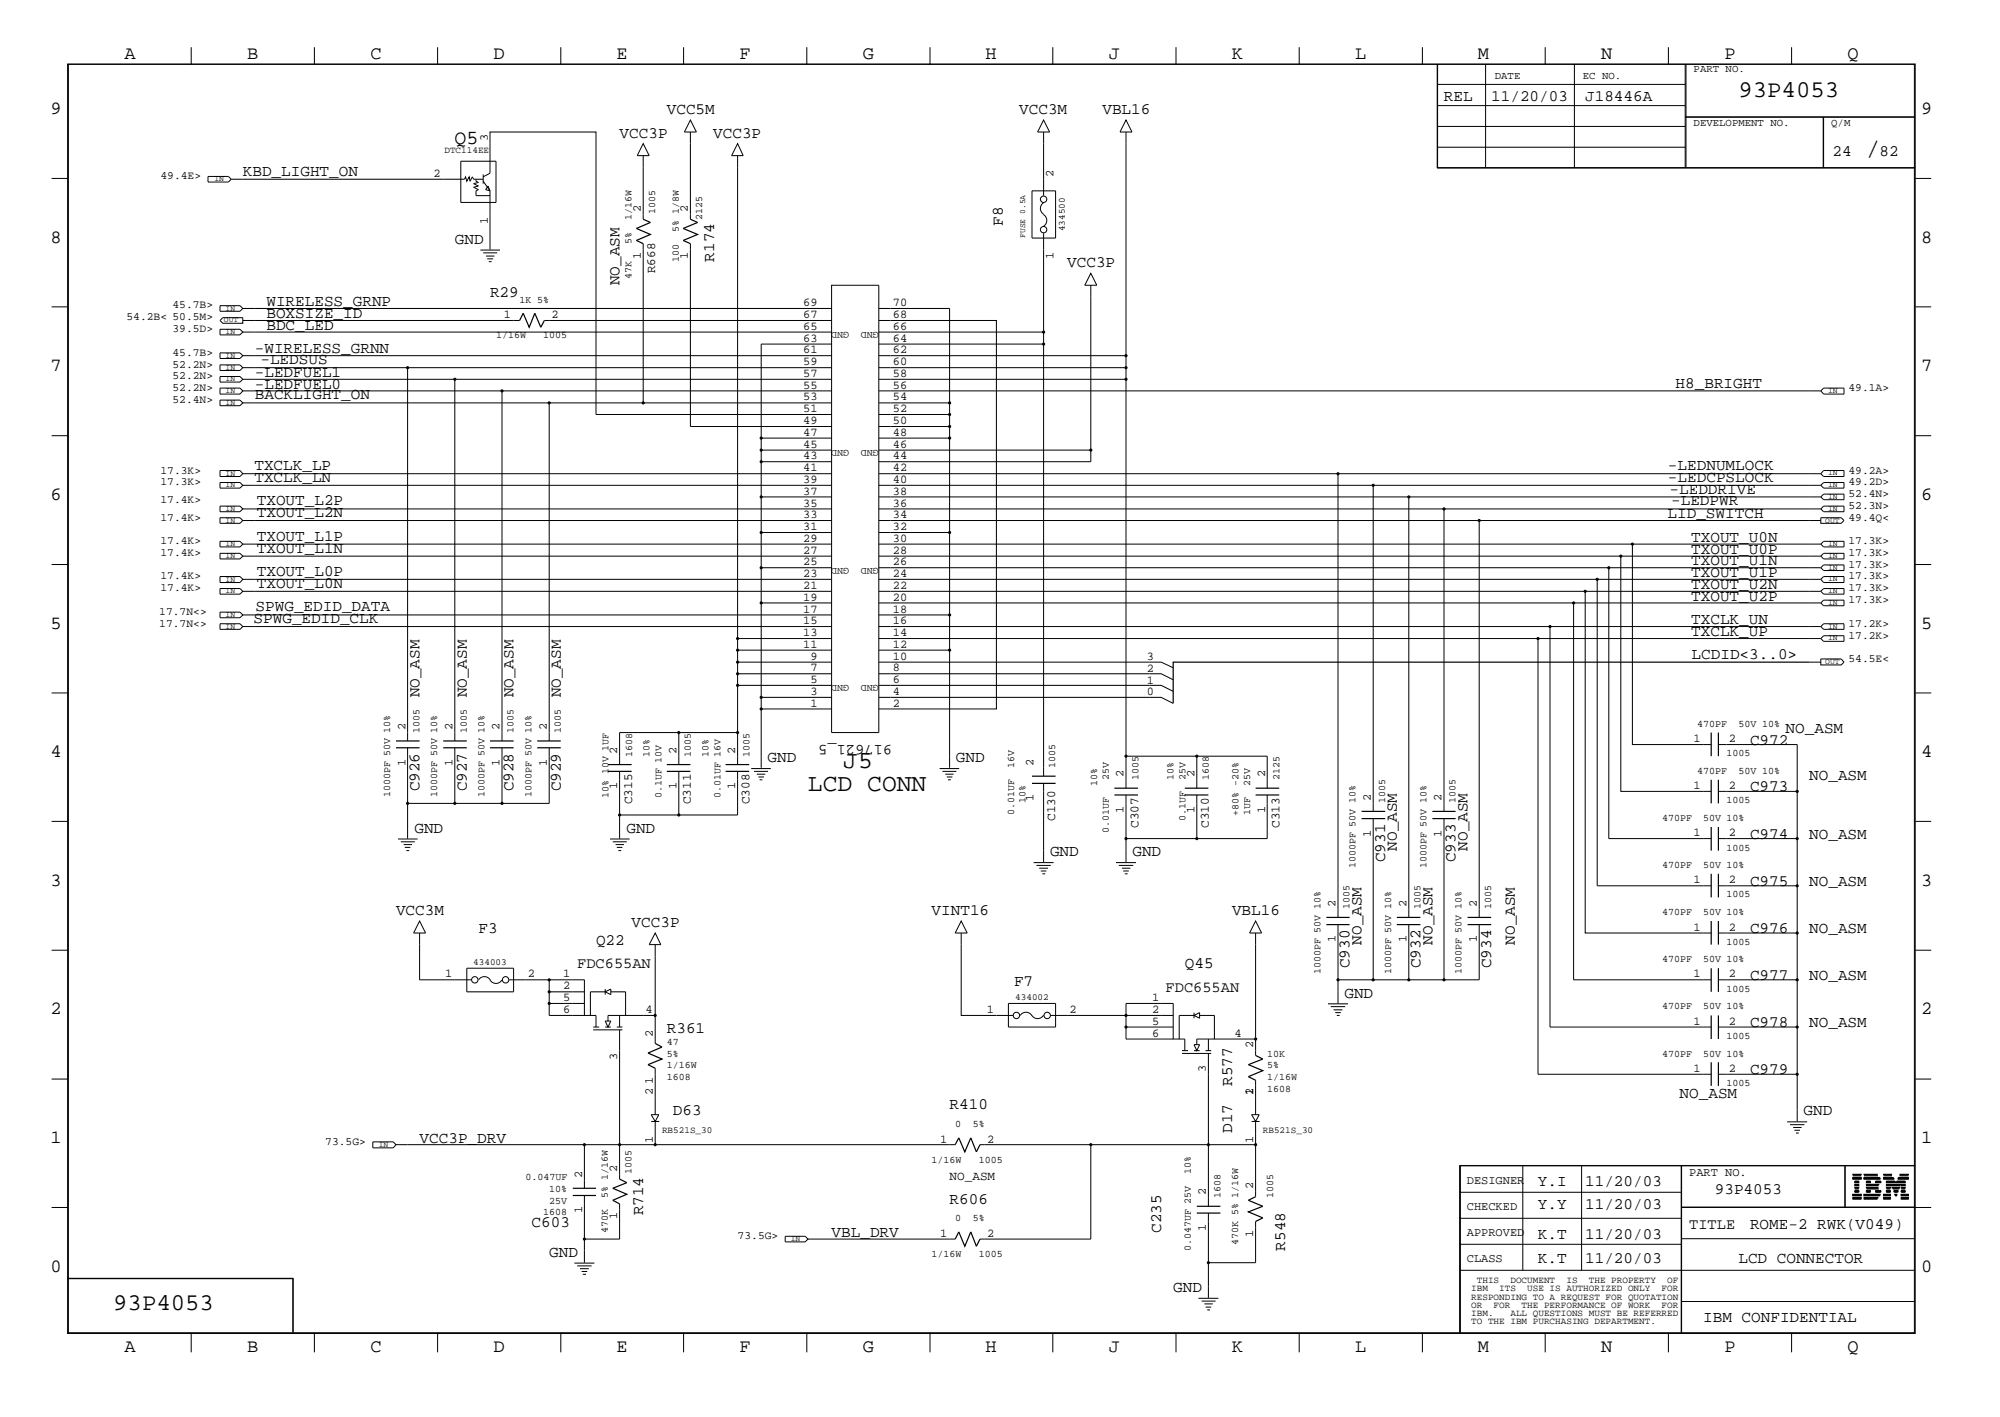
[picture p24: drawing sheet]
<svg xmlns="http://www.w3.org/2000/svg" width="423mm" height="300mm" viewBox="0 0 423 300" stroke-linecap="round" stroke-linejoin="round" font-family="sans-serif">
<defs><g id="words">
<g font-size="5.2">
<text x="395" y="32.9">/</text>
<text x="171" y="167.5">LCD CONN</text>
<text x="178.5" y="162.5">J5</text>
</g>
<g font-size="5.1">
<text x="368" y="20.5">93P4053</text>
<text x="24" y="277.2">93P4053</text>
</g>
<text font-size="4.2" x="96.2" y="30.4">Q5</text>
<g font-size="4">
<text x="26.3" y="12.5">A</text>
<text x="52.3" y="12.5">B</text>
<text x="78.4" y="12.5">C</text>
<text x="104.5" y="12.5">D</text>
<text x="130.5" y="12.5">E</text>
<text x="156.5" y="12.5">F</text>
<text x="182.6" y="12.5">G</text>
<text x="208.6" y="12.5">H</text>
<text x="234.7" y="12.5">J</text>
<text x="260.8" y="12.5">K</text>
<text x="286.9" y="12.5">L</text>
<text x="312.8" y="12.5">M</text>
<text x="338.9" y="12.5">N</text>
<text x="365" y="12.5">P</text>
<text x="391.1" y="12.5">Q</text>
<text x="10.7" y="24.1">9</text>
<text x="406.7" y="24.1">9</text>
<text x="10.7" y="51.4">8</text>
<text x="406.7" y="51.4">8</text>
<text x="10.7" y="78.6">7</text>
<text x="406.7" y="78.6">7</text>
<text x="10.7" y="105.8">6</text>
<text x="406.7" y="105.8">6</text>
<text x="10.7" y="133.1">5</text>
<text x="406.7" y="133.1">5</text>
<text x="10.7" y="160.2">4</text>
<text x="406.7" y="160.2">4</text>
<text x="10.7" y="187.5">3</text>
<text x="406.7" y="187.5">3</text>
<text x="10.7" y="214.6">2</text>
<text x="406.7" y="214.6">2</text>
<text x="10.7" y="241.9">1</text>
<text x="406.7" y="241.9">1</text>
<text x="10.7" y="269.2">0</text>
<text x="406.7" y="269.2">0</text>
<text x="26.3" y="286.2">A</text>
<text x="52.3" y="286.2">B</text>
<text x="78.4" y="286.2">C</text>
<text x="104.5" y="286.2">D</text>
<text x="130.5" y="286.2">E</text>
<text x="156.5" y="286.2">F</text>
<text x="182.6" y="286.2">G</text>
<text x="208.6" y="286.2">H</text>
<text x="234.7" y="286.2">J</text>
<text x="260.8" y="286.2">K</text>
<text x="286.9" y="286.2">L</text>
<text x="312.8" y="286.2">M</text>
<text x="338.9" y="286.2">N</text>
<text x="365" y="286.2">P</text>
<text x="391.1" y="286.2">Q</text>
</g>
<g font-size="3.4">
<text x="305.6" y="21.4">REL</text>
<text x="315.6" y="21.4">11/20/03</text>
<text x="335.5" y="21.4">J18446A</text>
<text x="131.1" y="29.2">VCC3P</text>
<text x="141.1" y="24.2">VCC5M</text>
<text x="151" y="29.2">VCC3P</text>
<text x="215.7" y="24.2">VCC3M</text>
<text x="233.3" y="24.2">VBL16</text>
<text x="387.9" y="32.9">24</text>
<text x="397.8" y="32.9">82</text>
<text x="51.4" y="37.2">KBD_LIGHT_ON</text>
<text x="212.3" y="47.8" transform="rotate(-90 212.3 47.8)">F8</text>
<text x="96.3" y="51.6">GND</text>
<text x="151.1" y="55.4" transform="rotate(-90 151.1 55.4)">R174</text>
<text x="225.9" y="56.6">VCC3P</text>
<text x="56.4" y="64.9">WIRELESS_GRNP</text>
<text x="103.7" y="62.8">R29</text>
<text x="131.1" y="60.4" transform="rotate(-90 131.1 60.4)">NO_ASM</text>
<text x="56.4" y="67.3">BOXSIZE_ID</text>
<text x="56.4" y="69.8">BDC_LED</text>
<text x="53.9" y="74.8">-WIRELESS_GRNN</text>
<text x="55.1" y="77">-LEDSUS</text>
<text x="53.9" y="82.3">-LEDFUEL0</text>
<text x="53.9" y="79.8">-LEDFUEL1</text>
<text x="354.7" y="82">H8_BRIGHT</text>
<text x="53.9" y="84.5">BACKLIGHT_ON</text>
<text x="53.8" y="99.5">TXCLK_LP</text>
<text x="53.8" y="101.9">TXCLK_LN</text>
<text x="353.1" y="101.9">-LEDCPSLOCK</text>
<text x="353.1" y="99.5">-LEDNUMLOCK</text>
<text x="54.4" y="106.9">TXOUT_L2P</text>
<text x="353.4" y="104.5">-LEDDRIVE</text>
<text x="353.7" y="106.9">-LEDPWR</text>
<text x="54.4" y="109.4">TXOUT_L2N</text>
<text x="353" y="109.6">LID_SWITCH</text>
<text x="54.4" y="114.4">TXOUT_L1P</text>
<text x="54.4" y="116.9">TXOUT_L1N</text>
<text x="358" y="119.6">TXOUT_U1N</text>
<text x="358" y="117.2">TXOUT_U0P</text>
<text x="358" y="114.6">TXOUT_U0N</text>
<text x="54.4" y="124.4">TXOUT_L0N</text>
<text x="54.4" y="121.9">TXOUT_L0P</text>
<text x="358" y="124.6">TXOUT_U2N</text>
<text x="358" y="122.2">TXOUT_U1P</text>
<text x="53.7" y="131.8">SPWG_EDID_CLK</text>
<text x="54.1" y="129.4">SPWG_EDID_DATA</text>
<text x="358" y="127.1">TXOUT_U2P</text>
<text x="358" y="134.6">TXCLK_UP</text>
<text x="358" y="132.1">TXCLK_UN</text>
<text x="358.1" y="139.4">LCDID&lt;3..0&gt;</text>
<text x="88.8" y="147.6" transform="rotate(-90 88.8 147.6)">NO_ASM</text>
<text x="98.8" y="147.6" transform="rotate(-90 98.8 147.6)">NO_ASM</text>
<text x="108.7" y="147.6" transform="rotate(-90 108.7 147.6)">NO_ASM</text>
<text x="118.7" y="147.6" transform="rotate(-90 118.7 147.6)">NO_ASM</text>
<text x="378" y="155">NO_ASM</text>
<text x="162.5" y="161.3">GND</text>
<text x="202.4" y="161.3">GND</text>
<text x="370.4" y="157.6">C972</text>
<text x="88.8" y="167.5" transform="rotate(-90 88.8 167.5)">C926</text>
<text x="98.8" y="167.5" transform="rotate(-90 98.8 167.5)">C927</text>
<text x="108.7" y="167.5" transform="rotate(-90 108.7 167.5)">C928</text>
<text x="118.7" y="167.5" transform="rotate(-90 118.7 167.5)">C929</text>
<text x="370.4" y="167.5">C973</text>
<text x="382.9" y="165">NO_ASM</text>
<text x="87.7" y="176.2">GND</text>
<text x="132.6" y="176.2">GND</text>
<text x="370.4" y="177.5">C974</text>
<text x="382.9" y="177.5">NO_ASM</text>
<text x="222.2" y="181.2">GND</text>
<text x="239.7" y="181.2">GND</text>
<text x="293.2" y="182.5" transform="rotate(-90 293.2 182.5)">C931</text>
<text x="295.7" y="180" transform="rotate(-90 295.7 180)">NO_ASM</text>
<text x="308.1" y="182.5" transform="rotate(-90 308.1 182.5)">C933</text>
<text x="310.6" y="180" transform="rotate(-90 310.6 180)">NO_ASM</text>
<text x="370.4" y="187.5">C975</text>
<text x="382.9" y="187.5">NO_ASM</text>
<text x="83.8" y="193.6">VCC3M</text>
<text x="101.3" y="197.4">F3</text>
<text x="133.7" y="196.2">VCC3P</text>
<text x="197.2" y="193.6">VINT16</text>
<text x="260.8" y="193.6">VBL16</text>
<text x="370.4" y="197.4">C976</text>
<text x="382.9" y="197.4">NO_ASM</text>
<text x="126.2" y="199.9">Q22</text>
<text x="288.2" y="199.9" transform="rotate(-90 288.2 199.9)">NO_ASM</text>
<text x="303.2" y="199.9" transform="rotate(-90 303.2 199.9)">NO_ASM</text>
<text x="320.6" y="199.9" transform="rotate(-90 320.6 199.9)">NO_ASM</text>
<text x="214.6" y="208.6">F7</text>
<text x="250.8" y="204.9">Q45</text>
<text x="285.7" y="204.9" transform="rotate(-90 285.7 204.9)">C930</text>
<text x="300.7" y="204.9" transform="rotate(-90 300.7 204.9)">C932</text>
<text x="315.6" y="204.9" transform="rotate(-90 315.6 204.9)">C934</text>
<text x="370.4" y="207.3">C977</text>
<text x="382.9" y="207.3">NO_ASM</text>
<text x="284.6" y="211.2">GND</text>
<text x="141.1" y="218.6">R361</text>
<text x="370.4" y="217.3">C978</text>
<text x="382.9" y="217.3">NO_ASM</text>
<text x="370.4" y="227.3">C979</text>
<text x="260.8" y="229.8" transform="rotate(-90 260.8 229.8)">R577</text>
<text x="355.5" y="232.3">NO_ASM</text>
<text x="142.4" y="236.1">D63</text>
<text x="201" y="234.8">R410</text>
<text x="260.8" y="239.8" transform="rotate(-90 260.8 239.8)">D17</text>
<text x="381.8" y="236.1">GND</text>
<text x="88.8" y="241.8">VCC3P_DRV</text>
<text x="325.5" y="251">Y.I</text>
<text x="335.5" y="251">11/20/03</text>
<text x="136.1" y="257.2" transform="rotate(-90 136.1 257.2)">R714</text>
<text x="201" y="254.8">R606</text>
<text x="325.5" y="255.9">Y.Y</text>
<text x="335.5" y="255.9">11/20/03</text>
<text x="363" y="252.7">93P4053</text>
<text x="112.5" y="259.8">C603</text>
<text x="176" y="261.7">VBL_DRV</text>
<text x="245.8" y="260.9" transform="rotate(-90 245.8 260.9)">C235</text>
<text x="325.5" y="262.2">K.T</text>
<text x="335.5" y="262.2">11/20/03</text>
<text x="370.4" y="260.2">ROME-2 RWK(V049)</text>
<text x="116.2" y="265.9">GND</text>
<text x="272" y="264.7" transform="rotate(-90 272 264.7)">R548</text>
<text x="325.5" y="267.2">K.T</text>
<text x="335.5" y="267.2">11/20/03</text>
<text x="368" y="267.2">LCD CONNECTOR</text>
<text x="248.3" y="273.4">GND</text>
<text x="360.5" y="279.7">IBM CONFIDENTIAL</text>
</g>
<g font-size="3.2">
<text x="188.8" y="157.6" transform="rotate(180 188.8 157.6)">917621_5</text>
<text x="122.2" y="204.9">FDC655AN</text>
<text x="246.7" y="209.9">FDC655AN</text>
<text x="357.5" y="260">TITLE</text>
</g>
<g font-size="2.7">
<text x="138.7" y="57.8" transform="rotate(-90 138.7 57.8)">R668</text>
<text x="133.8" y="170.2" transform="rotate(-90 133.8 170.2)">C315</text>
<text x="146.2" y="170.2" transform="rotate(-90 146.2 170.2)">C311</text>
<text x="158.7" y="170.2" transform="rotate(-90 158.7 170.2)">C308</text>
<text x="223.4" y="173.7" transform="rotate(-90 223.4 173.7)">C130</text>
<text x="241" y="175.2" transform="rotate(-90 241 175.2)">C307</text>
<text x="255.9" y="175.2" transform="rotate(-90 255.9 175.2)">C310</text>
<text x="270.8" y="175.2" transform="rotate(-90 270.8 175.2)">C313</text>
<text x="201" y="249.8">NO_ASM</text>
</g>
<g font-size="2.5">
<text x="103.3" y="29.9" transform="rotate(-90 103.3 29.9)">3</text>
<text x="91.8" y="37.4">2</text>
<text x="223" y="37.4" transform="rotate(-90 223 37.4)">2</text>
<text x="103.3" y="47.4" transform="rotate(-90 103.3 47.4)">1</text>
<text x="135.6" y="44.9" transform="rotate(-90 135.6 44.9)">2</text>
<text x="145.6" y="44.9" transform="rotate(-90 145.6 44.9)">2</text>
<text x="135.6" y="54.9" transform="rotate(-90 135.6 54.9)">1</text>
<text x="145.6" y="54.9" transform="rotate(-90 145.6 54.9)">1</text>
<text x="223" y="54.9" transform="rotate(-90 223 54.9)">1</text>
<text x="170" y="64.9">69</text>
<text x="189" y="64.9">70</text>
<text x="106.7" y="67.3">1</text>
<text x="116.8" y="67.3">2</text>
<text x="170" y="67.3">67</text>
<text x="170" y="69.8">65</text>
<text x="189" y="69.8">66</text>
<text x="189" y="67.3">68</text>
<text x="170" y="72.3">63</text>
<text x="170" y="77.3">59</text>
<text x="170" y="74.8">61</text>
<text x="189" y="74.8">62</text>
<text x="189" y="72.3">64</text>
<text x="189" y="77.3">60</text>
<text x="170" y="82.3">55</text>
<text x="170" y="79.8">57</text>
<text x="189" y="82.3">56</text>
<text x="189" y="79.8">58</text>
<text x="170" y="87.2">51</text>
<text x="170" y="84.8">53</text>
<text x="170" y="89.7">49</text>
<text x="189" y="89.7">50</text>
<text x="189" y="87.2">52</text>
<text x="189" y="84.8">54</text>
<text x="170" y="92.2">47</text>
<text x="170" y="94.7">45</text>
<text x="189" y="94.7">46</text>
<text x="189" y="92.2">48</text>
<text x="170" y="97.2">43</text>
<text x="170" y="99.7">41</text>
<text x="189" y="99.7">42</text>
<text x="189" y="97.2">44</text>
<text x="170" y="102.2">39</text>
<text x="170" y="107.2">35</text>
<text x="170" y="104.7">37</text>
<text x="189" y="107.2">36</text>
<text x="189" y="104.7">38</text>
<text x="189" y="102.2">40</text>
<text x="170" y="112.2">31</text>
<text x="170" y="109.6">33</text>
<text x="189" y="112.2">32</text>
<text x="189" y="109.6">34</text>
<text x="170" y="117.2">27</text>
<text x="170" y="114.6">29</text>
<text x="170" y="119.6">25</text>
<text x="189" y="119.6">26</text>
<text x="189" y="117.2">28</text>
<text x="189" y="114.6">30</text>
<text x="170" y="122.2">23</text>
<text x="170" y="124.6">21</text>
<text x="189" y="124.6">22</text>
<text x="189" y="122.2">24</text>
<text x="170" y="127.1">19</text>
<text x="170" y="129.6">17</text>
<text x="189" y="129.6">18</text>
<text x="189" y="127.1">20</text>
<text x="170" y="132.1">15</text>
<text x="170" y="137.1">11</text>
<text x="170" y="134.6">13</text>
<text x="189" y="137.1">12</text>
<text x="189" y="134.6">14</text>
<text x="189" y="132.1">16</text>
<text x="171.5" y="142.1">7</text>
<text x="171.5" y="139.6">9</text>
<text x="189" y="139.6">10</text>
<text x="189" y="142.1">8</text>
<text x="242.7" y="139.7">3</text>
<text x="242.7" y="142.2">2</text>
<text x="171.5" y="147.1">3</text>
<text x="171.5" y="144.6">5</text>
<text x="171.5" y="149.5">1</text>
<text x="189" y="149.5">2</text>
<text x="189" y="144.6">6</text>
<text x="189" y="147.1">4</text>
<text x="242.7" y="147.2">0</text>
<text x="242.7" y="144.7">1</text>
<text x="85.9" y="154.5" transform="rotate(-90 85.9 154.5)">2</text>
<text x="95.8" y="154.5" transform="rotate(-90 95.8 154.5)">2</text>
<text x="105.7" y="154.5" transform="rotate(-90 105.7 154.5)">2</text>
<text x="115.7" y="154.5" transform="rotate(-90 115.7 154.5)">2</text>
<text x="130.6" y="159.5" transform="rotate(-90 130.6 159.5)">2</text>
<text x="143.2" y="159.5" transform="rotate(-90 143.2 159.5)">2</text>
<text x="155.6" y="159.5" transform="rotate(-90 155.6 159.5)">2</text>
<text x="358.5" y="157.1">1</text>
<text x="365.9" y="157.1">2</text>
<text x="85.9" y="162.1" transform="rotate(-90 85.9 162.1)">1</text>
<text x="95.8" y="162.1" transform="rotate(-90 95.8 162.1)">1</text>
<text x="105.7" y="162.1" transform="rotate(-90 105.7 162.1)">1</text>
<text x="115.7" y="162.1" transform="rotate(-90 115.7 162.1)">1</text>
<text x="130.6" y="167" transform="rotate(-90 130.6 167)">1</text>
<text x="143.2" y="167" transform="rotate(-90 143.2 167)">1</text>
<text x="155.6" y="167" transform="rotate(-90 155.6 167)">1</text>
<text x="218.8" y="162.1" transform="rotate(-90 218.8 162.1)">2</text>
<text x="237.8" y="164.5" transform="rotate(-90 237.8 164.5)">2</text>
<text x="252.8" y="164.5" transform="rotate(-90 252.8 164.5)">2</text>
<text x="267.8" y="164.5" transform="rotate(-90 267.8 164.5)">2</text>
<text x="358.5" y="167">1</text>
<text x="365.9" y="167">2</text>
<text x="218.8" y="169.5" transform="rotate(-90 218.8 169.5)">1</text>
<text x="237.8" y="172" transform="rotate(-90 237.8 172)">1</text>
<text x="252.8" y="172" transform="rotate(-90 252.8 172)">1</text>
<text x="267.8" y="172" transform="rotate(-90 267.8 172)">1</text>
<text x="290.2" y="169.5" transform="rotate(-90 290.2 169.5)">2</text>
<text x="305.1" y="169.5" transform="rotate(-90 305.1 169.5)">2</text>
<text x="290.2" y="177" transform="rotate(-90 290.2 177)">1</text>
<text x="305.1" y="177" transform="rotate(-90 305.1 177)">1</text>
<text x="358.5" y="177">1</text>
<text x="365.9" y="177">2</text>
<text x="282.7" y="191.9" transform="rotate(-90 282.7 191.9)">2</text>
<text x="297.7" y="191.9" transform="rotate(-90 297.7 191.9)">2</text>
<text x="312.6" y="191.9" transform="rotate(-90 312.6 191.9)">2</text>
<text x="358.5" y="186.9">1</text>
<text x="365.9" y="186.9">2</text>
<text x="358.5" y="196.9">1</text>
<text x="365.9" y="196.9">2</text>
<text x="282.7" y="199.4" transform="rotate(-90 282.7 199.4)">1</text>
<text x="297.7" y="199.4" transform="rotate(-90 297.7 199.4)">1</text>
<text x="312.6" y="199.4" transform="rotate(-90 312.6 199.4)">1</text>
<text x="94.2" y="206.8">1</text>
<text x="111.8" y="206.8">2</text>
<text x="119.2" y="206.8">1</text>
<text x="119.2" y="209.4">2</text>
<text x="358.5" y="206.8">1</text>
<text x="365.9" y="206.8">2</text>
<text x="119.2" y="211.8">5</text>
<text x="119.2" y="214.4">6</text>
<text x="136.7" y="214.4">4</text>
<text x="208.9" y="214.4">1</text>
<text x="226.4" y="214.4">2</text>
<text x="243.8" y="211.8">1</text>
<text x="243.8" y="214.4">2</text>
<text x="138.2" y="219.4" transform="rotate(-90 138.2 219.4)">2</text>
<text x="243.8" y="216.8">5</text>
<text x="243.8" y="219.4">6</text>
<text x="261.3" y="219.4">4</text>
<text x="265.3" y="221.8" transform="rotate(-90 265.3 221.8)">2</text>
<text x="358.5" y="216.8">1</text>
<text x="365.9" y="216.8">2</text>
<text x="130.6" y="224.4" transform="rotate(-90 130.6 224.4)">3</text>
<text x="255.3" y="226.8" transform="rotate(-90 255.3 226.8)">3</text>
<text x="358.5" y="226.8">1</text>
<text x="365.9" y="226.8">2</text>
<text x="138.2" y="231.8" transform="rotate(-90 138.2 231.8)">2</text>
<text x="138.2" y="229.4" transform="rotate(-90 138.2 229.4)">1</text>
<text x="265.3" y="231.8" transform="rotate(-90 265.3 231.8)">2</text>
<text x="265.3" y="231.8" transform="rotate(-90 265.3 231.8)">1</text>
<text x="138.2" y="241.8" transform="rotate(-90 138.2 241.8)">1</text>
<text x="199" y="241.8">1</text>
<text x="209" y="241.8">2</text>
<text x="265.3" y="241.8" transform="rotate(-90 265.3 241.8)">1</text>
<text x="123.2" y="249.3" transform="rotate(-90 123.2 249.3)">2</text>
<text x="130.6" y="248" transform="rotate(-90 130.6 248)">2</text>
<text x="265.3" y="251.7" transform="rotate(-90 265.3 251.7)">2</text>
<text x="310.5" y="250.6">DESIGNER</text>
<text x="357.5" y="248.8">PART NO.</text>
<text x="123.2" y="256.8" transform="rotate(-90 123.2 256.8)">1</text>
<text x="130.6" y="258" transform="rotate(-90 130.6 258)">1</text>
<text x="255.3" y="253" transform="rotate(-90 255.3 253)">2</text>
<text x="310.5" y="256.1">CHECKED</text>
<text x="199" y="261.7">1</text>
<text x="209" y="261.7">2</text>
<text x="255.3" y="260.5" transform="rotate(-90 255.3 260.5)">1</text>
<text x="265.3" y="261.7" transform="rotate(-90 265.3 261.7)">1</text>
<text x="310.5" y="261.5">APPROVED</text>
<text x="310.5" y="267">CLASS</text>
</g>
<g font-size="2.4">
<text x="34" y="37.9">49.4E&gt;</text>
<text x="36.5" y="65.3">45.7B&gt;</text>
<text x="26.8" y="67.8">54.2B&lt; 50.5M&gt;</text>
<text x="36.5" y="70.3">39.5D&gt;</text>
<text x="36.5" y="77.8">52.2N&gt;</text>
<text x="36.5" y="75.3">45.7B&gt;</text>
<text x="36.5" y="82.7">52.2N&gt;</text>
<text x="36.5" y="80.3">52.2N&gt;</text>
<text x="391.2" y="82.7">49.1A&gt;</text>
<text x="36.5" y="85.3">52.4N&gt;</text>
<text x="34" y="100.2">17.3K&gt;</text>
<text x="391.2" y="100.2">49.2A&gt;</text>
<text x="34" y="102.7">17.3K&gt;</text>
<text x="34" y="106.4">17.4K&gt;</text>
<text x="391.2" y="102.7">49.2D&gt;</text>
<text x="391.2" y="105.2">52.4N&gt;</text>
<text x="391.2" y="107.7">52.3N&gt;</text>
<text x="34" y="110.2">17.4K&gt;</text>
<text x="391.2" y="110.2">49.4Q&lt;</text>
<text x="34" y="115.1">17.4K&gt;</text>
<text x="34" y="117.7">17.4K&gt;</text>
<text x="391.2" y="117.7">17.3K&gt;</text>
<text x="391.2" y="115.1">17.3K&gt;</text>
<text x="34" y="125.1">17.4K&gt;</text>
<text x="34" y="122.6">17.4K&gt;</text>
<text x="391.2" y="125.1">17.3K&gt;</text>
<text x="391.2" y="122.6">17.3K&gt;</text>
<text x="391.2" y="120.1">17.3K&gt;</text>
<text x="33.7" y="130.1">17.7N&lt;&gt;</text>
<text x="391.2" y="127.6">17.3K&gt;</text>
<text x="33.7" y="132.6">17.7N&lt;&gt;</text>
<text x="391.2" y="135.1">17.2K&gt;</text>
<text x="391.2" y="132.6">17.2K&gt;</text>
<text x="391.2" y="140.1">54.5E&lt;</text>
<text x="68.8" y="242.2">73.5G&gt;</text>
<text x="156.1" y="262.2">73.5G&gt;</text>
</g>
<g font-size="2.3">
<text x="316.4" y="16.7">DATE</text>
<text x="335" y="16.7">EC NO.</text>
<text x="358.5" y="15.2">PART NO.</text>
<text x="358.5" y="26.6">DEVELOPMENT NO.</text>
<text x="387.6" y="26.6">Q/M</text>
</g>
<g font-size="2.1">
<text x="133.7" y="46.7" transform="rotate(-90 133.7 46.7)">1/16W</text>
<text x="138.7" y="45.4" transform="rotate(-90 138.7 45.4)">1005</text>
<text x="148.6" y="46.7" transform="rotate(-90 148.6 46.7)">2125</text>
<text x="133.7" y="51.6" transform="rotate(-90 133.7 51.6)">5%</text>
<text x="143.7" y="49.1" transform="rotate(-90 143.7 49.1)">5% 1/8W</text>
<text x="133.7" y="59.1" transform="rotate(-90 133.7 59.1)">47K</text>
<text x="143.7" y="55.4" transform="rotate(-90 143.7 55.4)">100</text>
<text x="110" y="64.1">1K 5%</text>
<text x="105" y="71.5">1/16W</text>
<text x="115" y="71.5">1005</text>
<text x="179.7" y="70.3" transform="rotate(180 179.7 70.3)">GND</text>
<text x="186" y="70.3" transform="rotate(180 186 70.3)">GND</text>
<text x="179.7" y="95.3" transform="rotate(180 179.7 95.3)">GND</text>
<text x="186" y="95.3" transform="rotate(180 186 95.3)">GND</text>
<text x="179.7" y="120.1" transform="rotate(180 179.7 120.1)">GND</text>
<text x="186" y="120.1" transform="rotate(180 186 120.1)">GND</text>
<text x="179.7" y="145" transform="rotate(180 179.7 145)">GND</text>
<text x="186" y="145" transform="rotate(180 186 145)">GND</text>
<text x="88.8" y="155" transform="rotate(-90 88.8 155)">1005</text>
<text x="98.8" y="155" transform="rotate(-90 98.8 155)">1005</text>
<text x="108.7" y="155" transform="rotate(-90 108.7 155)">1005</text>
<text x="118.7" y="155" transform="rotate(-90 118.7 155)">1005</text>
<text x="359.2" y="153.8">470PF</text>
<text x="368" y="153.8">50V 10%</text>
<text x="133.8" y="160.1" transform="rotate(-90 133.8 160.1)">1608</text>
<text x="137.5" y="160.1" transform="rotate(-90 137.5 160.1)">10%</text>
<text x="146.2" y="160.1" transform="rotate(-90 146.2 160.1)">1005</text>
<text x="149.9" y="160.1" transform="rotate(-90 149.9 160.1)">10%</text>
<text x="158.7" y="160.1" transform="rotate(-90 158.7 160.1)">1005</text>
<text x="365.4" y="160">1005</text>
<text x="214.6" y="162.5" transform="rotate(-90 214.6 162.5)">16V</text>
<text x="223.4" y="162.5" transform="rotate(-90 223.4 162.5)">1005</text>
<text x="232.2" y="166.3" transform="rotate(-90 232.2 166.3)">10%</text>
<text x="234.7" y="165.1" transform="rotate(-90 234.7 165.1)">25V</text>
<text x="241" y="165.1" transform="rotate(-90 241 165.1)">1005</text>
<text x="248.4" y="165.1" transform="rotate(-90 248.4 165.1)">10%</text>
<text x="251" y="165.1" transform="rotate(-90 251 165.1)">25V</text>
<text x="255.9" y="165.1" transform="rotate(-90 255.9 165.1)">1608</text>
<text x="264.6" y="166.3" transform="rotate(-90 264.6 166.3)">25V</text>
<text x="270.8" y="165.1" transform="rotate(-90 270.8 165.1)">2125</text>
<text x="359.2" y="163.7">470PF</text>
<text x="368" y="163.7">50V 10%</text>
<text x="82.5" y="168.7" transform="rotate(-90 82.5 168.7)">1000PF 50V 10%</text>
<text x="92.5" y="168.7" transform="rotate(-90 92.5 168.7)">1000PF 50V 10%</text>
<text x="102.5" y="168.7" transform="rotate(-90 102.5 168.7)">1000PF 50V 10%</text>
<text x="112.5" y="168.7" transform="rotate(-90 112.5 168.7)">1000PF 50V 10%</text>
<text x="128.8" y="168.8" transform="rotate(-90 128.8 168.8)">10% 10V 1UF</text>
<text x="140" y="168.8" transform="rotate(-90 140 168.8)">0.1UF 10V</text>
<text x="152.5" y="168.9" transform="rotate(-90 152.5 168.9)">0.01UF 16V</text>
<text x="214.6" y="172.5" transform="rotate(-90 214.6 172.5)">0.01UF</text>
<text x="217.1" y="170" transform="rotate(-90 217.1 170)">10%</text>
<text x="251" y="173.8" transform="rotate(-90 251 173.8)">0.1UF</text>
<text x="262.1" y="172.7" transform="rotate(-90 262.1 172.7)">+80% -20%</text>
<text x="264.6" y="172.6" transform="rotate(-90 264.6 172.6)">1UF</text>
<text x="293.2" y="170" transform="rotate(-90 293.2 170)">1005</text>
<text x="308.1" y="170" transform="rotate(-90 308.1 170)">1005</text>
<text x="351.8" y="173.7">470PF</text>
<text x="360.5" y="173.7">50V 10%</text>
<text x="365.4" y="170">1005</text>
<text x="234.7" y="176.4" transform="rotate(-90 234.7 176.4)">0.01UF</text>
<text x="286.9" y="183.7" transform="rotate(-90 286.9 183.7)">1000PF 50V 10%</text>
<text x="301.9" y="183.7" transform="rotate(-90 301.9 183.7)">1000PF 50V 10%</text>
<text x="351.8" y="183.7">470PF</text>
<text x="360.5" y="183.7">50V 10%</text>
<text x="365.4" y="180">1005</text>
<text x="365.4" y="189.9">1005</text>
<text x="285.7" y="192.4" transform="rotate(-90 285.7 192.4)">1005</text>
<text x="300.7" y="192.4" transform="rotate(-90 300.7 192.4)">1005</text>
<text x="315.6" y="192.4" transform="rotate(-90 315.6 192.4)">1005</text>
<text x="351.8" y="193.6">470PF</text>
<text x="360.5" y="193.6">50V 10%</text>
<text x="351.8" y="203.6">470PF</text>
<text x="360.5" y="203.6">50V 10%</text>
<text x="365.4" y="199.9">1005</text>
<text x="279.5" y="206.2" transform="rotate(-90 279.5 206.2)">1000PF 50V 10%</text>
<text x="294.5" y="206.2" transform="rotate(-90 294.5 206.2)">1000PF 50V 10%</text>
<text x="309.4" y="206.2" transform="rotate(-90 309.4 206.2)">1000PF 50V 10%</text>
<text x="365.4" y="209.9">1005</text>
<text x="351.8" y="213.6">470PF</text>
<text x="360.5" y="213.6">50V 10%</text>
<text x="141.1" y="221.1">47</text>
<text x="365.4" y="219.9">1005</text>
<text x="141.1" y="226.1">1/16W</text>
<text x="141.1" y="223.6">5%</text>
<text x="268.2" y="226.1">5%</text>
<text x="268.2" y="223.6">10K</text>
<text x="351.8" y="223.6">470PF</text>
<text x="360.5" y="223.6">50V 10%</text>
<text x="141.1" y="228.6">1608</text>
<text x="268.2" y="228.6">1/16W</text>
<text x="268.2" y="231.1">1608</text>
<text x="365.4" y="229.8">1005</text>
<text x="202.2" y="238.5">0</text>
<text x="205.9" y="238.5">5%</text>
<text x="111.3" y="249.8">0.047UF</text>
<text x="133.7" y="248.5" transform="rotate(-90 133.7 248.5)">1005</text>
<text x="197.2" y="246">1/16W</text>
<text x="207.2" y="246">1005</text>
<text x="252.1" y="248.5" transform="rotate(-90 252.1 248.5)">10%</text>
<text x="115" y="257.2">1608</text>
<text x="116.2" y="254.8">25V</text>
<text x="116.2" y="252.2">10%</text>
<text x="128.7" y="253.5" transform="rotate(-90 128.7 253.5)">5% 1/16W</text>
<text x="258.3" y="253.5" transform="rotate(-90 258.3 253.5)">1608</text>
<text x="269.5" y="253.5" transform="rotate(-90 269.5 253.5)">1005</text>
<text x="128.7" y="260.9" transform="rotate(-90 128.7 260.9)">470K</text>
<text x="202.2" y="258.5">0</text>
<text x="205.9" y="258.5">5%</text>
<text x="262" y="263.5" transform="rotate(-90 262 263.5)">470K 5% 1/16W</text>
<text x="197.2" y="265.9">1/16W</text>
<text x="207.2" y="265.9">1005</text>
<text x="252.1" y="264.7" transform="rotate(-90 252.1 264.7)">0.047UF 25V</text>
</g>
<g font-size="2">
<text x="94.1" y="32.4">DTC114EE</text>
<text x="225.4" y="48.9" transform="rotate(-90 225.4 48.9)">434500</text>
<text x="100.2" y="204.1">434003</text>
<text x="214.9" y="211.6">434002</text>
<text x="140.1" y="239.8">RB521S_30</text>
<text x="267.3" y="239.8">RB521S_30</text>
<text x="311.4" y="273.2">IBM</text>
<text x="311.4" y="275">RESPONDING TO A REQUEST FOR QUOTATION</text>
<text x="312.6" y="271.4">THIS</text>
<text x="317.3" y="273.2">ITS</text>
<text x="319.7" y="271.4">DOCUMENT</text>
<text x="323.3" y="273.2">USE IS AUTHORIZED ONLY</text>
<text x="331.6" y="271.4">IS</text>
<text x="336.3" y="271.4">THE PROPERTY</text>
<text x="351.7" y="273.2">FOR</text>
<text x="352.9" y="271.4">OF</text>
<text x="311.4" y="276.7">OR</text>
<text x="311.4" y="278.6">IBM.</text>
<text x="311.4" y="280.2">TO THE IBM PURCHASING DEPARTMENT.</text>
<text x="316.1" y="276.7">FOR</text>
<text x="319.7" y="278.6">ALL QUESTIONS MUST BE REFERRED</text>
<text x="322.1" y="276.7">THE PERFORMANCE OF WORK</text>
<text x="351.7" y="276.7">FOR</text>
</g>
<g font-size="1.7">
<text x="45.4" y="38.3">IN</text>
<text x="217" y="50.4" transform="rotate(-90 217 50.4)">FUSE 0.5A</text>
<text x="47.8" y="65.8">IN</text>
<text x="47.4" y="68.2">OUT</text>
<text x="47.8" y="70.8">IN</text>
<text x="47.8" y="75.7">IN</text>
<text x="47.8" y="83.2">IN</text>
<text x="47.8" y="80.7">IN</text>
<text x="47.8" y="78.2">IN</text>
<text x="386.9" y="83.1">IN</text>
<text x="47.8" y="85.7">IN</text>
<text x="47.8" y="100.7">IN</text>
<text x="386.9" y="100.6">IN</text>
<text x="47.8" y="103.1">IN</text>
<text x="386.9" y="103.1">IN</text>
<text x="386.9" y="105.6">IN</text>
<text x="47.8" y="108.1">IN</text>
<text x="47.8" y="110.7">IN</text>
<text x="386.3" y="110.7">OUT</text>
<text x="386.9" y="108.1">IN</text>
<text x="47.8" y="115.6">IN</text>
<text x="47.8" y="118.1">IN</text>
<text x="386.9" y="115.6">IN</text>
<text x="386.9" y="118">IN</text>
<text x="47.8" y="123.1">IN</text>
<text x="47.8" y="125.6">IN</text>
<text x="386.9" y="123">IN</text>
<text x="386.9" y="125.6">IN</text>
<text x="386.9" y="120.6">IN</text>
<text x="47.8" y="130.6">IN</text>
<text x="386.9" y="128">IN</text>
<text x="47.8" y="133.1">IN</text>
<text x="386.9" y="133">IN</text>
<text x="386.9" y="135.5">IN</text>
<text x="386.3" y="140.5">OUT</text>
<text x="80.2" y="242.7">IN</text>
<text x="167.4" y="262.6">IN</text>
</g>
</g></defs>
<g fill="none" stroke="#000" stroke-width=".21">
<path d="M14.3 13.5h391.1v268.7h-391.1zM14.5 13.6h390.7v268.4h-390.7zM40.5 10v3.5M66.5 10v3.5M92.6 10v3.5M118.7 10v3.5M144.7 10v3.5M170.8 10v3.5M196.9 10v3.5M222.8 10v3.5M248.9 10v3.5M275 10v3.5"/>
<path d="M301.1 10v3.5M304.2 13.5v22.1h101.2M304.2 17.9h52.5M304.3 13.5v22.1M314.5 13.5v22.1M327.1 10v3.5M333.2 13.5v22.1M353.1 10v3.5M356.7 13.5v22.1M356.9 13.5v22.1M379.2 10v3.5M10.9 37.8h3.4"/>
<path d="M44 37.3h4.3l.6 .6-.6 .6h-4.3zM48.9 37.9h49.4l.3-.5 .2 1 .5-1 .2 1 .5-1 .2 .5h2.1M97.5 34.1h7.5v8.7h-7.5zM100.8 37.9v.5l.5 .2-1.1 .3 1.1 .5-1.1 .2 1.1 .5-.5 .3v1h2.9M102.3 37.4l1.4-.7v-8.8h22.5v59.8h49.8M102.3 36.9v2M102.3 38.4l1.4 2M103.3 39.4l.4 1-.9-.3zM136.1 30.4l1.3 2.5h-2.5zM136.1 32.9v13.5M146.1 25.4l1.3 2.5h-2.5zM146.1 27.9v18.5"/>
<path d="M156.1 30.4l1.2 2.5h-2.4zM156.1 32.9v128.9M220.9 25.4l1.3 2.5h-2.6zM220.9 27.9v13.5M238.3 25.4l1.3 2.5h-2.5zM238.3 27.9v138.9M304.2 35.5h101.2M304.2 26.8h52.5M304.2 22.4h52.5M304.3 31.2h52.4M356.7 24.8h48.7M356.7 24.7h48.7"/>
<path d="M385.9 24.8v10.8M386 24.8v10.8M405.4 37.8h3.4M101.7 52.9h4.1M102.3 53.5h2.9M102.9 54.2h1.7M103.1 54.8h1.3M103.5 55.4h.6M103.7 40.4v12.4M136.1 51.6v33.7M146.1 51.6v38.7h29.9M218.4 40.4h5v10h-5z"/>
<path d="M220.8 45.4a1.44 1.44 0 0 1 .1 2.5M220.9 49.4v20.9M220.9 42.9a1.44 1.44 0 0 0 0 2.4M230.9 57.8l1.3 2.6h-2.6zM10.9 64.9h3.4M46.6 79.7h4.2l.6 .6-.6 .6h-4.2zM46.6 69.7h4.2l.6 .6-.6 .6h-4.2zM46.6 74.7h4.2l.6 .6-.6 .6h-4.2zM46.6 64.7h4.2l.6 .6-.6 .6h-4.2zM46.6 67.8l.6-.6h4.2v1.2h-4.2zM46.6 77.2h4.2l.6 .6-.6 .6h-4.2zM51.4 67.8h58.6"/>
<path d="M51.4 65.3h124.6M51.4 70.3h124.6M51.4 75.3h124.6M51.4 77.8h124.6M86.3 77.8v79M115.2 67.8h60.8M176 60.4h10v94.6h-10zM176 72.8h-14.9v74.8M186 70.3h34.9v2.5M186 67.8h24.9v82.2h-24.9M186 65.3h15v20M186 72.8h34.9"/>
<path d="M186 75.3h52.3M186 77.8h52.3M220.9 72.8v91.5M230.9 60.4v34.9M405.4 64.9h3.4M10.9 92.2h3.4M46.6 82.1h4.2l.6 .6-.6 .7h-4.2zM46.6 84.7h4.2l.6 .6-.6 .6h-4.2zM46.6 99.6h4.2l.6 .6-.6 .6h-4.2zM51.4 80.3h124.6M51.4 82.7h124.6M51.4 85.3h124.6"/>
<path d="M96.3 80.3v76.5M106.3 82.7v74.1M116.2 85.3v71.5M161.1 92.7h14.9M161.1 95.3h14.9M161.1 97.7h14.9M186 95.3h44.9v2.4h-44.9M186 92.7h15v20M186 90.3h15v2.4M186 87.7h15v2.6M186 85.3h15v2.4M186 80.3h52.3"/>
<path d="M186 82.7h199.4M386 82.1h4.3v1.3h-4.3l-.6-.7zM386 99.6h4.3v1.2h-4.3l-.6-.6zM405.4 92.2h3.4M10.9 119.5h3.4M46.6 102.1h4.2l.6 .6-.6 .6h-4.2zM46.6 107.1h4.2l.6 .6-.6 .6h-4.2zM46.6 109.6h4.2l.6 .6-.6 .5h-4.2zM46.6 114.6h4.2l.6 .5-.6 .6h-4.2zM46.6 117.1h4.2l.6 .6-.6 .6h-4.2zM51.4 100.2h124.6M51.4 102.7h124.6"/>
<path d="M51.4 107.7h124.6M51.4 110.2h124.6M51.4 115.1h124.6M51.4 117.7h124.6M161.1 105.2h14.9M161.1 112.7h14.9M186 112.7h15v17.4M186 100.2h199.4M186 102.7h199.4M186 105.2h199.4M186 107.7h199.4M186 110.2h199.4"/>
<path d="M186 115.1h159.5M186 117.7h157.1M283.2 100.2v93.9M290.7 102.7v69M298.2 105.2v88.9M305.6 107.7v64M313.1 110.2v83.9M385.4 109.6h4.3l.6 .6-.6 .5h-4.3zM385.4 117.7h-42.3v49.8h19.1M385.4 115.1h-39.9v42.5h16.7M386 102.1h4.3v1.2h-4.3l-.6-.6zM386 104.6h4.3v1.1h-4.3l-.6-.5z"/>
<path d="M386 107.1h4.3v1.2h-4.3l-.6-.6zM386 114.6h4.3v1.1h-4.3l-.6-.6zM386 117.1h4.3v1.2h-4.3l-.6-.6zM386 119.5h4.3v1.2h-4.3l-.6-.6zM405.4 119.5h3.4M46.6 129.5h4.2l.6 .6-.6 .6h-4.2zM46.6 122h4.2l.6 .6-.6 .7h-4.2zM46.6 132h4.2l.6 .6-.6 .6h-4.2zM46.6 124.5h4.2l.6 .6-.6 .6h-4.2zM51.4 122.6h124.6M51.4 125.1h124.6M51.4 130.1h124.6"/>
<path d="M51.4 132.6h124.6M156.1 135.1h19.9M156.1 137.6h19.9M161.1 120.1h14.9M161.1 127.6h14.9M186 130.1h15v7.5M186 125.1h149.5v72.3h26.7M186 127.6h147.1v79.7h29.1M186 120.1h199.4M186 122.6h199.4M186 132.6h199.4M186 135.1h199.4"/>
<path d="M186 137.6h15M201 137.6v24.9M325.5 135.1v92.2h36.7M328.1 132.6v84.7h34.1M333.1 127.6h52.3M335.5 125.1h49.9M338.1 122.6v64.9h24.1M340.5 120.1v57.4h21.7M385.4 139.4h4.3l.6 .7-.6 .6h-4.3zM385.4 135.1l.6-.6h4.3v1.2h-4.3zM386 132h4.3v1.2h-4.3l-.6-.6zM386 122h4.3v1.3h-4.3l-.6-.7z"/>
<path d="M386 124.5h4.3v1.2h-4.3l-.6-.6zM386 127h4.3v1.2h-4.3l-.6-.6zM10.9 146.6h3.4M86.3 158.2v19.3M96.3 158.2v11.8M106.3 158.2v11.8M116.2 158.2v11.8h-29.9M143.7 155v6.8M156.1 155h-25v6.8M156.1 140.1h19.9M156.1 142.6h19.9M156.1 145h19.9"/>
<path d="M161.1 147.6v2.4h14.9M161.1 150v12.5M161.1 147.6h14.9M186 147.6h59.8l2.5 1.2M186 145h59.8l2.5 1.3M186 142.6h59.8l2.5 1.2M186 140.1h59.8l2.5 1.2M363.7 157.6h16.7v9.9h-16.7M382.9 140.1h2.5M405.4 146.6h3.4M10.9 173.8h3.4M84.2 177.5h4.2"/>
<path d="M84.8 178.1h3M85.4 178.7h1.8M85.7 179.3h1.2M129.1 177.5h4.2M129.7 178.1h3M130.3 178.7h1.8M130.6 179.3h1.1M131.1 163.2v14.3M143.7 163.2v9.3M156.1 163.2v9.3h-25M159 162.6h4.2M159.6 163.2h3"/>
<path d="M160.2 163.8h1.8M160.5 164.4h1.2M160.8 165h.6M198.9 162.6h4.1M199.5 163.2h2.9M200.1 163.8h1.7M200.4 164.4h1.2M200.7 165h.6M220.9 165.8v16.7M238.3 168.2v14.3M238.3 177.5h15M238.3 160h29.9v6.8"/>
<path d="M253.3 168.2v9.3h14.9v-9.3M253.3 160v6.8M290.7 173.2v34.1M305.6 173.2v34.1M380.4 167.5v10h-16.7M380.4 177.5v10h-16.7M405.4 173.8h3.4M86 180h.6M88.8 194.9l1.3 2.5h-2.6zM88.8 197.4v9.9h10.9M130.9 180h.6M138.7 197.4l1.2 2.5h-2.5z"/>
<path d="M138.7 199.9v20.9M203.5 194.9l1.2 2.5h-2.5zM203.5 197.4v17.5h11M218.8 182.5h4.2M219.4 183.1h3M220 183.7h1.8M220.3 184.3h1.2M220.6 184.9h.6M236.2 182.5h4.3M236.8 183.1h3.1M237.5 183.7h1.8M237.7 184.3h1.2"/>
<path d="M238.1 184.9h.6M265.8 194.9l1.2 2.5h-2.5zM265.8 197.4v26M283.2 195.7v16.6M298.2 195.7v11.6M313.1 195.7v11.6h-29.9M380.4 187.5v9.9h-16.7M380.4 197.4v9.9h-16.7M10.9 201.1h3.4M98.8 204.9h9.9v5h-9.9zM101.3 207.4a1.49 1.49 0 0 1 1.5-.7 1.49 1.49 0 0 1 1.2 1 1.44 1.44 0 0 0 2.2-.3M107.8 207.3h8.4"/>
<path d="M116.2 209.9v-2.6h7.5v7.6M123.7 212.3h-7.5v2.6h10v2.4M123.7 209.9h-7.5v2.4M125.6 217.3h1.2M125.6 217.9h6.1M128.1 216.1h1.2l-.6 1.2zM128.1 209.9l1.2-.6v1.2zM128.1 217.3h1.2M128.1 209.9h-3.1v5M128.1 209.3v1.2M129.3 209.9h3.1v5M130.6 217.3h1.1"/>
<path d="M131.1 217.9v24.3h7.6M131.1 214.9v2.4M138.7 214.9h-10v1.2M213.4 212.3h10v5h-10zM215.9 214.9a1.44 1.44 0 0 1 2.5 0M220.9 214.8a1.44 1.44 0 0 1-2.5 .1M222.4 214.9h15.9v-2.6h10v7.6M248.3 217.3h-10v2.6h12.5v2.4M248.3 214.9h-10v2.4M252.7 214.9l1.2-.6v1.2zM252.7 214.9h-3.1v5M252.7 214.3v1.2"/>
<path d="M253.9 214.9h3.1v5M255.8 219.9v2.4M265.8 219.9h-12.5v1.2M281.1 212.4h4.2M281.7 213h3M282.3 213.7h1.8M282.6 214.3h1.2M283 214.9h.5M380.4 207.3v10h-16.7M380.4 217.3v20M405.4 201.1h3.4M10.9 228.3h3.4"/>
<path d="M137.8 235.9h1.6l-.7 1.4zM137.8 237.3h1.7M138.7 226.1v9.8M138.7 237.3v4.9M250.2 222.3h1.3M250.2 222.9h6.2M252.7 221.1h1.2l-.6 1.2zM252.7 222.3h1.2M255.2 222.3h1.2M255.8 222.9v32.4M264.9 235.9h1.6l-.7 1.4zM264.9 237.3h1.7"/>
<path d="M265.8 228.6v7.3M265.8 237.3v15.9M363.7 227.3h16.7M378.3 237.4h4.2M378.9 238h3M379.6 238.6h1.7M379.8 239.2h1.2M380.2 239.8h.5M405.4 228.3h3.4M10.9 255.5h3.4M78.9 241.6h4.3l.6 .6-.6 .7h-4.3zM83.8 242.2h47.3v7.3"/>
<path d="M123.7 242.2v9.3M123.7 253v14.2M131.1 254.8v7.4h-7.4M138.7 242.2h63.5M207.4 242.2h58.4M230.9 242.2v20h-23.5M255.8 256.7v18M265.8 258.5v8.7h-10M308.9 246.7h96.5M308.9 257.8h47M308.9 252.3h47M309.1 246.6v35.4"/>
<path d="M322.3 246.6v22.2M334.8 246.6v22.2M355.9 246.6v35.4M355.9 255.4h49.5M355.9 255.5h52.9M390.5 246.6v8.9M390.6 246.6v8.9M392.2 253.7h1.8zM392.2 253.6h1.8zM392.2 253.4l1.8 .1zM392.2 253l1.8 .1zM392.2 252.8l1.8 .1z"/>
<path d="M392.2 252.7l1.8 .1zM392.2 249.4l1.8 .1zM392.2 249.3l1.8 .1zM392.2 249.2l1.8 .1zM392.2 248.8h1.8zM392.2 248.7h1.8zM392.2 248.5l1.8 .1zM392.6 252.3h.8zM392.6 252.1l.8 .1zM392.6 252l.8 .1zM392.6 251.6h.8zM392.6 251.5h.8z"/>
<path d="M392.6 251.3l.8 .1zM392.6 250.9l.8 .1zM392.6 250.8h.8zM392.6 250.6l.8 .1zM392.6 250.2l.8 .1zM392.6 250l.8 .1zM392.6 249.9h.8zM394.5 253.7h2.8zM394.5 253.6h2.9zM394.5 253.4l3 .1zM394.5 248.8h3zM394.5 248.7h2.9z"/>
<path d="M394.5 248.5l2.8 .1zM394.5 253l3.3 .1zM394.5 252.8l3.4 .1zM394.5 252.7l3.4 .1zM394.5 249.4l3.4 .1zM394.5 249.3l3.4 .1zM394.5 249.2l3.3 .1zM395.1 251.6h2.6zM395.1 251.5h2.5zM395.1 251.3l2.4 .1zM395.1 250.9l2.4 .1zM395.1 250.8h2.5z"/>
<path d="M395.1 250.6l2.6 .1zM395.1 252.3h.8zM395.1 252.1l.8 .1zM395.1 252l.8 .1zM395.1 250.2l.8 .1zM395.1 250l.8 .1zM395.1 249.9h.8zM397 252.3h1.1zM397 252.1l1.1 .1zM397 252l1.1 .1zM397 250.2l1.1 .1zM397 250l1.1 .1z"/>
<path d="M397 249.9h1.1zM398.7 253.7h1.4zM398.7 253.6h1.4zM398.7 253.4l1.4 .1zM398.7 253l1.4 .1zM398.7 252.8l1.4 .1zM398.7 252.7l1.4 .1zM398.7 249.4l2.2 .1zM398.7 249.3l2.1 .1zM398.7 249.2l2 .1zM398.7 248.8h1.8zM398.7 248.7h1.8z"/>
<path d="M398.7 248.5l1.7 .1zM399.3 252.3h.8zM399.3 252.1l.8 .1zM399.3 252l.8 .1zM399.3 251.6h.8zM399.3 251.5h.8zM399.3 251.3l.8 .1zM399.3 250.9l.8 .1zM399.3 250.8h.8zM399.3 250.6l.8 .1zM399.3 250.2l1.9 .1zM399.3 250l1.9 .1z"/>
<path d="M399.3 249.9h1.8zM400.3 250.6l2 .1zM400.4 250.9l1.8 .1zM400.4 250.8h1.8zM400.5 251.3l1.6 .1zM400.6 251.5h1.5zM400.6 251.6h1.4zM400.9 252.1l.8 .1zM400.9 252l.8 .1zM401 252.3h.7zM401.1 252.7l.4 .1zM401.2 252.8l.3 .1z"/>
<path d="M401.2 253l.2 .1zM401.4 250.2l1.9 .1zM401.5 250l1.8 .1zM401.5 249.9h1.8zM401.7 249.4l2.2 .1zM401.8 249.3l2.1 .1zM401.8 249.2l2.1 .1zM402.1 248.8h1.8zM402.1 248.7h1.8zM402.2 248.5l1.7 .1zM402.4 253.7h1.5zM402.4 253.6h1.5z"/>
<path d="M402.4 253.4l1.5 .1zM402.4 253l1.5 .1zM402.4 252.8l1.5 .1zM402.4 252.7l1.5 .1zM402.4 252.3h.9zM402.4 252.1l.9 .1zM402.4 252l.9 .1zM402.4 251.6h.9zM402.4 251.5h.9zM402.4 251.3l.9 .1zM402.4 250.9l.9 .1zM402.4 250.8h.9z"/>
<path d="M402.4 250.6l.9 .1zM405.4 246.6h-96.5v35.4M14.3 270.5h47.8v11.5M14.3 270.6h47.8M62 270.5v11.5M121.6 267.3h4.2M122.2 267.9h3M122.8 268.5h1.8M123.1 269.1h1.2M123.4 269.7h.6M166.2 261.6h4.2l.6 .6-.6 .6h-4.2zM171 262.2h31.2"/>
<path d="M253.7 274.7h4.2M254.3 275.3h3M254.9 275.9h1.8M255.2 276.6h1.2M255.5 277.2h.6M308.9 268.8h96.5M308.9 263.3h47M355.9 275.4h49.5M355.9 262.1h49.5M40.5 282v4.2M66.5 282v4.2M92.6 282v4.2"/>
<path d="M118.7 282v4.2M144.7 282v4.2M170.8 282v4.2M196.9 282v4.2M222.8 282v4.2M248.9 282v4.2M275 282v4.2M301.1 282v4.2M327.1 282v4.2M353.1 282v4.2M379.2 282v4.2"/>
<circle cx="220.9" cy="48.6" r=".68"/>
<circle cx="220.9" cy="42.2" r=".68"/>
<circle cx="100.5" cy="207.3" r=".68"/>
<circle cx="107" cy="207.3" r=".68"/>
<circle cx="215.1" cy="214.9" r=".68"/>
<circle cx="221.7" cy="214.9" r=".68"/>
</g>
<g fill="none" stroke="#000" stroke-width=".25">
<path d="M136.1 46.4l1.6 .7-3 1.2 3 1.3-3 1.3 1.4 .7M146.1 46.4l1.6 .7-3.1 1.2 3.1 1.3-3.1 1.3 1.5 .7M110 67.8l.7-1.5 1.3 3 1.2-3 1.3 3 .7-1.5M83.8 158.2h5M83.8 156.8h5M93.8 158.2h5M93.8 156.8h5M103.7 158.2h5M103.7 156.8h5M113.7 158.2h5M113.7 156.8h5M362.2 155v5"/>
<path d="M363.7 155v5M382.9 140.1h-134.6v8.7M128.7 163.2h5M128.7 161.8h5M141.1 163.2h5M141.1 161.8h5M153.6 163.2h5M153.6 161.8h5M218.4 165.8h5M218.4 164.3h5M235.9 168.2h5M235.9 166.8h5"/>
<path d="M250.8 168.2h5M250.8 166.8h5M265.8 168.2h5M265.8 166.8h5M288.2 173.2h5M288.2 171.7h5M303.2 173.2h4.9M303.2 171.7h4.9M362.2 165v5M362.2 175v5M363.7 165v5M363.7 175v5"/>
<path d="M280.8 195.7h4.9M280.8 194.1h4.9M295.7 195.7h5M295.7 194.1h5M310.6 195.7h5M310.6 194.1h5M362.2 184.9v5M362.2 194.9v5M363.7 184.9v5M363.7 194.9v5M362.2 204.9v5M362.2 214.9v5"/>
<path d="M363.7 204.9v5M363.7 214.9v5M138.7 220.8l1.4 .8-2.9 1.2 2.9 1.3-2.9 1.2 1.5 .8M265.8 223.4l1.5 .7-3.1 1.2 3.1 1.3-3.1 1.2 1.6 .8M362.2 224.8v5M363.7 224.8v5M121.2 253h5M121.2 251.5h5M131.1 249.5l1.6 .8-3 1.2 3 1.2-3 1.3 1.4 .8M202.2 242.2l.7-1.4 1.3 3 1.3-3 1.2 3 .7-1.6M253.3 256.7h5M253.3 255.3h5"/>
<path d="M265.8 253.2l-1.6 .8 3.1 1.3-3.1 1.2 3.1 1.2-1.5 .8M202.2 262.2l.7-1.5 1.3 3 1.3-3 1.2 3 .7-1.5"/>
</g>
<g fill="#000">
<circle cx="86.3" cy="77.8" r=".34"/>
<circle cx="220.9" cy="72.8" r=".34"/>
<circle cx="220.9" cy="70.3" r=".34"/>
<circle cx="238.3" cy="75.3" r=".34"/>
<circle cx="238.3" cy="77.8" r=".34"/>
<circle cx="96.3" cy="80.3" r=".34"/>
<circle cx="106.3" cy="82.7" r=".34"/>
<circle cx="116.2" cy="85.3" r=".34"/>
<circle cx="136.1" cy="85.3" r=".34"/>
<circle cx="161.1" cy="97.7" r=".34"/>
<circle cx="161.1" cy="95.2" r=".34"/>
<circle cx="161.1" cy="92.7" r=".34"/>
<circle cx="201" cy="85.3" r=".34"/>
<circle cx="201" cy="87.7" r=".34"/>
<circle cx="201" cy="90.3" r=".34"/>
<circle cx="201" cy="92.7" r=".34"/>
<circle cx="230.9" cy="95.2" r=".34"/>
<circle cx="238.3" cy="80.3" r=".34"/>
<circle cx="161.1" cy="105.2" r=".34"/>
<circle cx="161.1" cy="112.7" r=".34"/>
<circle cx="201" cy="112.7" r=".34"/>
<circle cx="283.2" cy="100.2" r=".34"/>
<circle cx="290.7" cy="102.7" r=".34"/>
<circle cx="298.2" cy="105.2" r=".34"/>
<circle cx="305.6" cy="107.7" r=".34"/>
<circle cx="313.1" cy="110.2" r=".34"/>
<circle cx="343.1" cy="117.7" r=".34"/>
<circle cx="345.5" cy="115.1" r=".34"/>
<circle cx="156.1" cy="137.6" r=".34"/>
<circle cx="156.1" cy="135.1" r=".34"/>
<circle cx="161.1" cy="127.6" r=".34"/>
<circle cx="161.1" cy="120.1" r=".34"/>
<circle cx="201" cy="137.6" r=".34"/>
<circle cx="201" cy="130.1" r=".34"/>
<circle cx="325.5" cy="135.1" r=".34"/>
<circle cx="328.1" cy="132.6" r=".34"/>
<circle cx="333.1" cy="127.6" r=".34"/>
<circle cx="335.5" cy="125.1" r=".34"/>
<circle cx="338.1" cy="122.6" r=".34"/>
<circle cx="340.5" cy="120.1" r=".34"/>
<circle cx="143.7" cy="155" r=".34"/>
<circle cx="156.1" cy="140.1" r=".34"/>
<circle cx="156.1" cy="145" r=".34"/>
<circle cx="156.1" cy="142.6" r=".34"/>
<circle cx="156.1" cy="155" r=".34"/>
<circle cx="161.1" cy="147.6" r=".34"/>
<circle cx="161.1" cy="150" r=".34"/>
<circle cx="86.3" cy="170" r=".34"/>
<circle cx="96.3" cy="170" r=".34"/>
<circle cx="106.3" cy="170" r=".34"/>
<circle cx="131.1" cy="172.5" r=".34"/>
<circle cx="143.7" cy="172.5" r=".34"/>
<circle cx="238.3" cy="160" r=".34"/>
<circle cx="238.3" cy="177.5" r=".34"/>
<circle cx="253.3" cy="177.5" r=".34"/>
<circle cx="253.3" cy="160" r=".34"/>
<circle cx="380.4" cy="167.5" r=".34"/>
<circle cx="380.4" cy="177.5" r=".34"/>
<circle cx="380.4" cy="187.5" r=".34"/>
<circle cx="380.4" cy="197.4" r=".34"/>
<circle cx="116.2" cy="212.3" r=".34"/>
<circle cx="116.2" cy="207.3" r=".34"/>
<circle cx="116.2" cy="209.9" r=".34"/>
<circle cx="138.7" cy="214.9" r=".34"/>
<circle cx="238.3" cy="214.9" r=".34"/>
<circle cx="238.3" cy="217.3" r=".34"/>
<circle cx="265.8" cy="219.9" r=".34"/>
<circle cx="283.2" cy="207.3" r=".34"/>
<circle cx="290.7" cy="207.3" r=".34"/>
<circle cx="298.2" cy="207.3" r=".34"/>
<circle cx="305.6" cy="207.3" r=".34"/>
<circle cx="380.4" cy="207.3" r=".34"/>
<circle cx="380.4" cy="217.3" r=".34"/>
<circle cx="380.4" cy="227.3" r=".34"/>
<circle cx="123.7" cy="242.2" r=".34"/>
<circle cx="131.1" cy="242.2" r=".34"/>
<circle cx="138.7" cy="242.2" r=".34"/>
<circle cx="230.9" cy="242.2" r=".34"/>
<circle cx="255.8" cy="242.2" r=".34"/>
<circle cx="265.8" cy="242.2" r=".34"/>
<circle cx="123.7" cy="262.2" r=".34"/>
<circle cx="255.8" cy="267.2" r=".34"/>
</g>
<use href="#words"/>
</svg>
